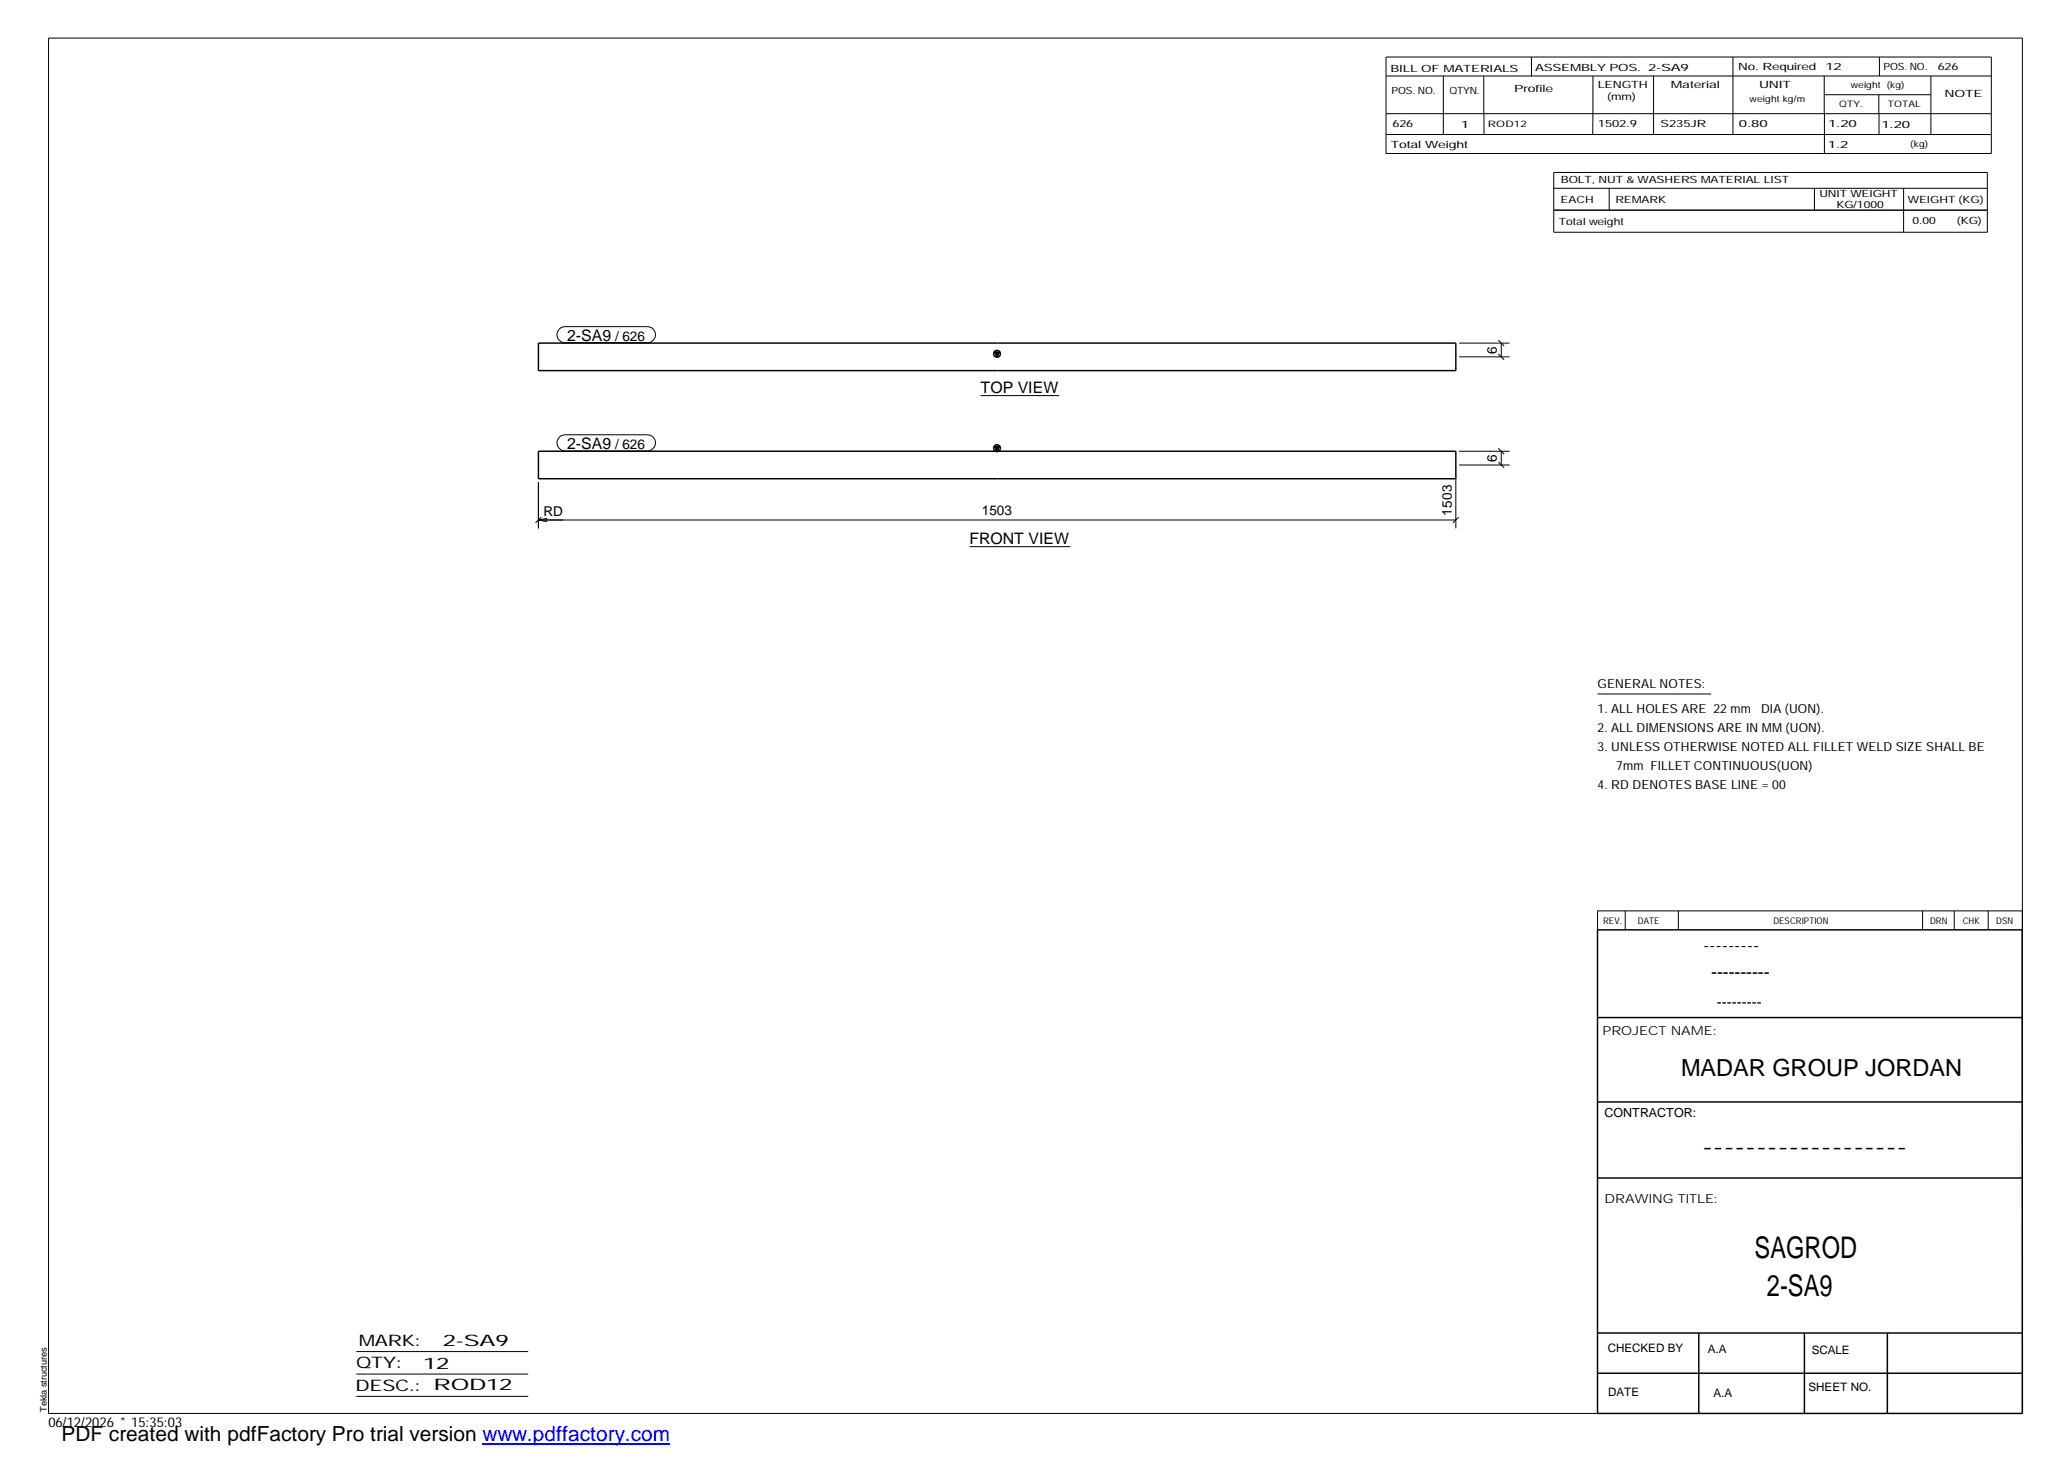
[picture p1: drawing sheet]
<svg xmlns="http://www.w3.org/2000/svg" width="420mm" height="297mm" viewBox="0 0 420 297" stroke-linecap="round" stroke-linejoin="round" font-family="sans-serif">
<defs><g id="words">
<g font-size="6.1">
<text x="356.5" y="255.5">SAGROD</text>
<text x="359" y="263.3">2-SA9</text>
</g>
<text font-size="4.8" x="341.5" y="218.6">MADAR GROUP JORDAN</text>
<text font-size="4.2" x="12.5" y="292.7">PDF created with pdfFactory Pro trial version www.pdffactory.com</text>
<g font-size="3.6">
<text x="346.1" y="193.2">---------</text>
<text x="347.7" y="198.6">----------</text>
<text x="345.8" y="234.2">-------------------</text>
</g>
<g font-size="3.2">
<text x="115.2" y="69.2">2-SA9</text>
<text x="199.2" y="79.8">TOP VIEW</text>
<text x="115.2" y="91.2">2-SA9</text>
<text x="197" y="110.6">FRONT VIEW</text>
<text x="72.9" y="273.5">MARK:</text>
<text x="90" y="273.5">2-SA9</text>
<text x="72.4" y="278">QTY:</text>
<text x="86" y="278.1">12</text>
<text x="72.2" y="282.6">DESC.:</text>
<text x="88.1" y="282.4">ROD12</text>
</g>
<text font-size="3" x="348.8" y="204.5">---------</text>
<g font-size="2.8">
<text x="125" y="69.2">/ 626</text>
<text x="304.1" y="71.9" transform="rotate(-90 304.1 71.9)">6</text>
<text x="125" y="91.2">/ 626</text>
<text x="304.1" y="93.9" transform="rotate(-90 304.1 93.9)">6</text>
<text x="110.4" y="104.8">RD</text>
<text x="199.5" y="104.7">1503</text>
<text x="295" y="104.8" transform="rotate(-90 295 104.8)">1503</text>
<text x="9.8" y="290">06/12/2026 * 15:35:03</text>
</g>
<g font-size="2.5">
<text x="324.6" y="139.9">GENERAL NOTES:</text>
<text x="324.6" y="148.7">2. ALL DIMENSIONS ARE IN MM (UON).</text>
<text x="324.6" y="144.9">1. ALL HOLES ARE 22 mm</text>
<text x="357.8" y="144.9">DIA (UON).</text>
<text x="324.6" y="152.5">3. UNLESS OTHERWISE NOTED ALL FILLET WELD SIZE SHALL BE</text>
<text x="324.6" y="160.2">4. RD DENOTES BASE LINE = 00</text>
<text x="328.4" y="156.4">7mm FILLET CONTINUOUS(UON)</text>
<text x="325.6" y="210.3">PROJECT NAME:</text>
<text x="326" y="226.9">CONTRACTOR:</text>
<text x="326" y="244.4">DRAWING TITLE:</text>
</g>
<g font-size="2.4">
<text x="326.7" y="274.7">CHECKED BY</text>
<text x="347" y="275">A.A</text>
<text x="368.1" y="275.1">SCALE</text>
<text x="326.7" y="283.6">DATE</text>
<text x="348.1" y="283.9">A.A</text>
<text x="367.5" y="282.6">SHEET NO.</text>
</g>
<g font-size="2">
<text x="282.5" y="14.6">BILL OF MATERIALS</text>
<text x="311.9" y="14.4">ASSEMBLY POS.</text>
<text x="324.6" y="17.9">LENGTH</text>
<text x="334.9" y="14.4">2-SA9</text>
<text x="339.5" y="17.9">Material</text>
<text x="353.1" y="14.2">No. Required</text>
<text x="357.4" y="17.9">UNIT</text>
<text x="370.9" y="14.2">12</text>
<text x="382.7" y="14.2">POS. NO.</text>
<text x="393.7" y="14.3">626</text>
<text x="282.7" y="19.1">POS. NO.</text>
<text x="294.5" y="19">QTYN.</text>
<text x="307.6" y="18.7">Profile</text>
<text x="326.5" y="20.4">(mm)</text>
<text x="395.1" y="19.6">NOTE</text>
<text x="282.9" y="25.8">626</text>
<text x="296.8" y="26">1</text>
<text x="324.7" y="25.9">1502.9</text>
<text x="337.4" y="25.9">S235JR</text>
<text x="353.3" y="25.9">0.80</text>
<text x="371.4" y="25.9">1.20</text>
<text x="382.3" y="25.9">1.20</text>
<text x="282.6" y="30.1">Total Weight</text>
<text x="371.4" y="30">1.2</text>
<text x="317.1" y="41.3">EACH</text>
<text x="317.1" y="37.2">BOLT, NUT &amp; WASHERS MATERIAL LIST</text>
<text x="328.2" y="41.3">REMARK</text>
<text x="369.7" y="40.1">UNIT WEIGHT</text>
<text x="387.6" y="41.2">WEIGHT (KG)</text>
<text x="316.7" y="45.7">Total weight</text>
<text x="373.1" y="42.2">KG/1000</text>
<text x="388.6" y="45.6">0.00</text>
<text x="397.6" y="45.5">(KG)</text>
</g>
<g font-size="1.9">
<text x="325.7" y="187.8">REV.</text>
<text x="332.8" y="187.6">DATE</text>
<text x="360.3" y="187.7">DESCRIPTION</text>
<text x="392.1" y="187.6">DRN</text>
<text x="398.8" y="187.6">CHK</text>
<text x="405.6" y="187.7">DSN</text>
<text x="9.5" y="286.8" transform="rotate(-90 9.5 286.8)">Tekla structures</text>
</g>
<g font-size="1.8">
<text x="376" y="17.9">weight (kg)</text>
<text x="355.5" y="20.7">weight kg/m</text>
<text x="373.6" y="21.7">QTY.</text>
<text x="383.5" y="21.8">TOTAL</text>
<text x="302.3" y="25.9">ROD12</text>
<text x="388.1" y="29.8">(kg)</text>
</g>
</g></defs>
<g fill="none" stroke="#000" stroke-width=".3">
<path d="M109.4 69.7h186.4v5.6h-186.4zM202 71.5h1.1l-.5 1zM109.4 91.7h186.4v5.6h-186.4zM202 90.7h1.1l-.5 1zM324.6 188.9h86.2l.1 98.3h-86.3zM324.6 206.7h86.3M324.6 239.3h86.3M324.6 223.9h86.3M324.6 270.8h86.3M324.6 279h86.3M345.1 270.8v16.4M366.6 270.8v16.4"/>
<path d="M383.5 270.8v16.4"/>
<circle cx="202.6" cy="71.9" r=".71"/>
<circle cx="202.6" cy="91.1" r=".71"/>
</g>
<path d="M202 71.5h1.1l-.5 1zM202 90.7h1.1l-.5 1z" fill="#000"/>
<g fill="none" stroke="#000" stroke-width=".2">
<path d="M9.9 7.7h401v279.5h-401zM281.6 11.6h123v19.6h-123zM281.6 15.4h123M293.2 15.4v11.9M301.5 15.4v7.7M311.1 11.6v3.9M323.6 15.4v11.9M336 15.4v11.9M352.1 11.6v15.7M370.6 15.4v7.7M370.7 19.2h21.6M381.7 19.2v3.9"/>
<path d="M381.8 11.6v3.8M392.3 15.4v11.9M281.6 23.1h123M281.6 27.3h123M301.5 23.1v4.2M315.7 35h88.1v12.2h-88.1zM315.7 38.3h88.1M326.9 38.3v4.4M368.6 38.3v4.4M370.7 23.1v8.1M381.8 23.1v4.2M386.8 38.3v8.9"/>
<path d="M315.7 42.7h88.1M113.7 66.8l.5-.3 .6-.1h16.7a1.63 1.63 0 0 1 1.7 1.6 1.63 1.63 0 0 1-1.7 1.6h-16.7a1.61 1.61 0 0 1-1.5-1 1.61 1.61 0 0 1 .4-1.8zM296.5 72.5h10.2M296.5 69.7h10.2M304.4 71.9l1.2 1.2M304.4 69.1l1.2 1.2M305 69.7v2.8M109.4 98v9.3M113.7 88.8l.5-.3 .6-.2h16.7a1.65 1.65 0 0 1 1.7 1.7 1.65 1.65 0 0 1-1.7 1.6h-16.7a1.65 1.65 0 0 1-1.5-1 1.65 1.65 0 0 1 .4-1.8zM199.2 80.4h16M295.8 97.1v10.2M296.5 94.5h10.2"/>
<path d="M296.5 91.7h10.2M304.4 93.9l1.2 1.2M304.4 91.1l1.2 1.2M305 91.7v2.8M109.4 105.6h186.4M109.4 105.6l1.8 .4M110 105.1l-1.2 1.1M111.2 105.3l-1.8 .3M197 111.1h20.5M296.4 105.1l-1.2 1.1M324.6 141h23M330.2 185.1v3.8"/>
<path d="M341 185.1v3.8M390.6 185.1v3.8M397 185.1v3.8M403.9 185.1v3.8M410.9 185.1h-86.3v3.8M72.4 274.6h34.9M72.4 279.2h34.9M72.4 283.7h34.9"/>
</g>
<path d="M98 293.3h38.2" fill="none" stroke="#00f" stroke-width=".3"/>
<use href="#words"/>
</svg>
